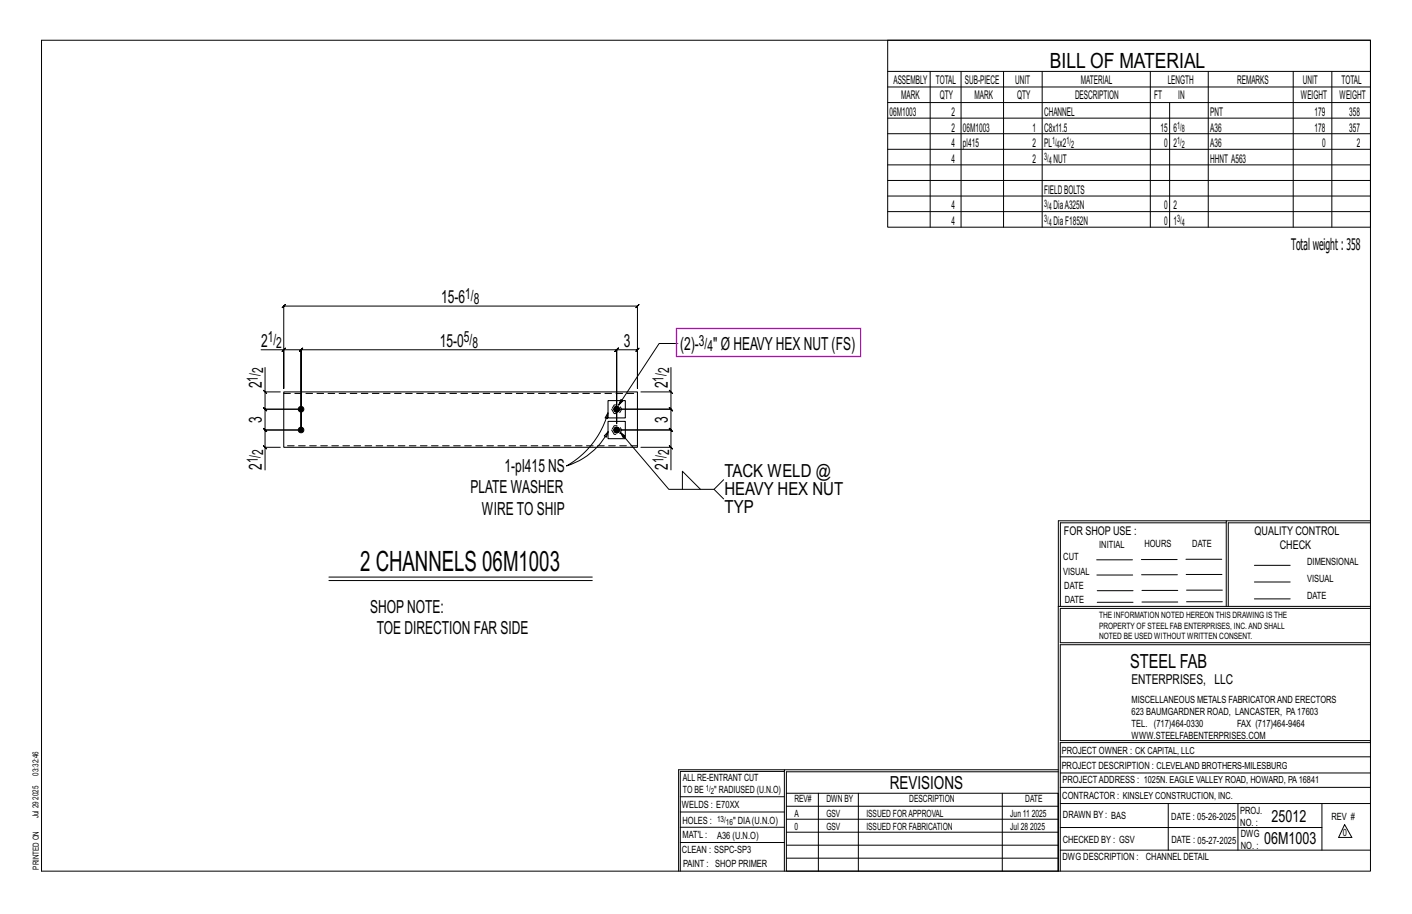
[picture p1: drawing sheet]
<svg xmlns="http://www.w3.org/2000/svg" width="432mm" height="279mm" viewBox="0 0 432 279" stroke-linecap="round" stroke-linejoin="round" font-family="sans-serif">
<defs><g id="words">
<text font-size="8.6" x="110.1" y="174.4">2 CHANNELS 06M1003</text>
<text font-size="6.4" x="321.1" y="20.7">BILL OF MATERIAL</text>
<text font-size="5.9" x="345.6" y="204.1">STEEL FAB</text>
<g font-size="5.5">
<text x="134.9" y="92.6">15-6</text>
<text x="79.8" y="105.9">2</text>
<text x="134.5" y="105.9">15-0</text>
<text x="190.7" y="105.9">3</text>
<text x="208" y="107">(2)-</text>
<text x="218.1" y="107">&quot; Ø HEAVYHEX NUT (FS)</text>
<text x="80.1" y="118.7" transform="rotate(-90 80.1 118.7)">2</text>
<text x="204.2" y="118.7" transform="rotate(-90 204.2 118.7)">2</text>
<text x="80.1" y="129.4" transform="rotate(-90 80.1 129.4)">3</text>
<text x="204.2" y="129.5" transform="rotate(-90 204.2 129.5)">3</text>
<text x="80.1" y="143.7" transform="rotate(-90 80.1 143.7)">2</text>
<text x="204.2" y="143.7" transform="rotate(-90 204.2 143.7)">2</text>
<text x="154.3" y="144.3">1-pl415 NS</text>
<text x="221.5" y="145.8">TACK WELD @</text>
<text x="143.9" y="150.9">PLATE WASHER</text>
<text x="221.5" y="151.4">HEAVY HEX NUT</text>
<text x="147.4" y="157.4">WIRETO SHIP</text>
<text x="221.5" y="156.9">TYP</text>
<text x="113.2" y="187.4">SHOPNOTE:</text>
<text x="115.2" y="193.9">TOE DIRECTION FAR SIDE</text>
<text x="272.2" y="241.1">REVISIONS</text>
</g>
<g font-size="5.1">
<text x="388.9" y="251.3">25012</text>
<text x="386.6" y="258.1">06M1003</text>
</g>
<text font-size="4.9" x="394.8" y="76.4">Totalweight : 358</text>
<g font-size="4.7">
<text x="142.3" y="91.3">1/</text>
<text x="144.9" y="93">8</text>
<text x="81.9" y="104.7">1/</text>
<text x="84.5" y="106.3">2</text>
<text x="141.8" y="104.7">5/</text>
<text x="144.5" y="106.3">8</text>
<text x="213.7" y="105.7">3/</text>
<text x="216.3" y="107.4">4</text>
<text x="78.8" y="116.7" transform="rotate(-90 78.8 116.7)">1/</text>
<text x="80.5" y="114.1" transform="rotate(-90 80.5 114.1)">2</text>
<text x="202.9" y="116.7" transform="rotate(-90 202.9 116.7)">1/</text>
<text x="204.6" y="114.1" transform="rotate(-90 204.6 114.1)">2</text>
<text x="78.8" y="141.6" transform="rotate(-90 78.8 141.6)">1/</text>
<text x="80.5" y="139" transform="rotate(-90 80.5 139)">2</text>
<text x="202.9" y="141.6" transform="rotate(-90 202.9 141.6)">1/</text>
<text x="204.6" y="139" transform="rotate(-90 204.6 139)">2</text>
</g>
<text font-size="4.2" x="346" y="209.1">ENTERPRISES, LLC</text>
<g font-size="3.7">
<text x="273.2" y="25.6">ASSEMBLY</text>
<text x="286.2" y="25.6">TOTAL</text>
<text x="295.1" y="25.6">SUB-PIECE</text>
<text x="310.4" y="25.6">UNIT</text>
<text x="330.5" y="25.6">MATERIAL</text>
<text x="357.1" y="25.6">LENGTH</text>
<text x="378.3" y="25.6">REMARKS</text>
<text x="398.4" y="25.6">UNIT</text>
<text x="410.2" y="25.6">TOTAL</text>
<text x="272.1" y="35.5">06M1003</text>
<text x="275.6" y="30.4">MARK</text>
<text x="287.4" y="30.4">QTY</text>
<text x="290.9" y="35.5">2</text>
<text x="298" y="30.4">MARK</text>
<text x="311" y="30.4">QTY</text>
<text x="319.3" y="35.5">CHANNEL</text>
<text x="328.7" y="30.4">DESCRIPTION</text>
<text x="353" y="30.4">FT</text>
<text x="360.3" y="30.4">IN</text>
<text x="370.1" y="35.5">PNT</text>
<text x="397.8" y="30.4">WEIGHT</text>
<text x="402" y="35.5">179</text>
<text x="409.6" y="30.4">WEIGHT</text>
<text x="412.6" y="35.5">358</text>
<text x="290.9" y="40.2">2</text>
<text x="294.5" y="40.2">06M1003</text>
<text x="315.8" y="40.2">1</text>
<text x="319.3" y="40.2">C8x11.5</text>
<text x="354.9" y="40.2">15</text>
<text x="358.9" y="40.2">6</text>
<text x="370.1" y="40.2">A36</text>
<text x="402" y="40.2">178</text>
<text x="412.6" y="40.2">357</text>
<text x="290.9" y="45">4</text>
<text x="294.5" y="45">pl415</text>
<text x="315.8" y="45">2</text>
<text x="319.3" y="45">PL x2</text>
<text x="356" y="45">0</text>
<text x="358.9" y="45">2</text>
<text x="370.1" y="45">A36</text>
<text x="404.3" y="45">0</text>
<text x="415" y="45">2</text>
<text x="290.9" y="49.7">4</text>
<text x="315.8" y="49.7">2</text>
<text x="322.2" y="49.7">NUT</text>
<text x="370.1" y="49.7">HHNT A563</text>
<text x="319.3" y="59.3">FIELDBOLTS</text>
<text x="290.9" y="64">4</text>
<text x="322.2" y="64">DiaA325N</text>
<text x="356" y="64">0</text>
<text x="358.9" y="64">2</text>
<text x="290.9" y="68.8">4</text>
<text x="322.2" y="68.8">DiaF1852N</text>
<text x="356" y="68.8">0</text>
<text x="358.9" y="68.8">1</text>
<text x="325.3" y="163.4">FOR SHOP USE :</text>
<text x="383.7" y="163.4">QUALITY CONTROL</text>
<text x="391.4" y="167.8">CHECK</text>
</g>
<g font-size="3.1">
<text x="360" y="39.4">1/</text>
<text x="361.4" y="40.5">8</text>
<text x="321.7" y="44.1">1/</text>
<text x="323.1" y="45.3">4</text>
<text x="326.1" y="44.1">1/</text>
<text x="327.5" y="45.3">2</text>
<text x="360" y="44.1">1/</text>
<text x="361.4" y="45.3">2</text>
<text x="319.3" y="48.9">3/</text>
<text x="320.7" y="50">4</text>
<text x="319.3" y="63.2">3/</text>
<text x="320.7" y="64.3">4</text>
<text x="319.3" y="68">3/</text>
<text x="320.7" y="69.1">4</text>
<text x="360" y="68">3/</text>
<text x="361.4" y="69.1">4</text>
<text x="336.2" y="167.4">INITIAL</text>
<text x="350" y="167.1">HOURS</text>
<text x="364.6" y="167.2">DATE</text>
<text x="325.2" y="171.3">CUT</text>
<text x="399.8" y="172.8">DIMENSIONAL</text>
<text x="325.1" y="175.8">VISUAL</text>
<text x="399.8" y="177.9">VISUAL</text>
<text x="325.5" y="180">DATE</text>
<text x="325.7" y="184.4">DATE</text>
<text x="399.8" y="183.1">DATE</text>
<text x="346" y="215">MISCELLANEOUS METALS FABRICATORAND ERECTORS</text>
<text x="346" y="218.6">623 BAUMGARDNER ROAD, LANCASTER, PA17603</text>
<text x="346" y="225.8">WWW.STEELFABENTERPRISES.COM</text>
<text x="346" y="222.2">TEL. (717)464-0330</text>
<text x="378.3" y="222.2">FAX (717)464-9464</text>
<text x="324.7" y="230.5">PROJECT OWNER : CK CAPITAL, LLC</text>
<text x="208.8" y="238.8">ALL RE-ENTRANT CUT</text>
<text x="324.7" y="235.1">PROJECT DESCRIPTION : CLEVELAND BROTHERS-MILESBURG</text>
<text x="324.9" y="239.5">PROJECTADDRESS : 1025N. EAGLE VALLEY ROAD, HOWARD, PA16841</text>
<text x="208.8" y="242.5">TO BE</text>
<text x="218.4" y="242.5">&quot; RADIUSED (U.N.O)</text>
<text x="242.9" y="245.3">REV#</text>
<text x="252.7" y="245.3">DWN BY</text>
<text x="278.1" y="245.3">DESCRIPTION</text>
<text x="313.5" y="245.3">DATE</text>
<text x="324.9" y="244.2">CONTRACTOR : KINSLEY CONSTRUCTION, INC.</text>
<text x="208.5" y="247">WELDS : E70XX</text>
<text x="208.7" y="251.7">HOLES :</text>
<text x="224.2" y="251.8">&quot; DIA(U.N.O)</text>
<text x="242.9" y="249.9">A</text>
<text x="252.7" y="249.9">GSV</text>
<text x="264.9" y="249.9">ISSUED FORAPPROVAL</text>
<text x="309" y="249.9">Jun 11</text>
<text x="315.5" y="249.9">2025</text>
<text x="325.1" y="250">DRAWN BY : BAS</text>
<text x="358.2" y="250.5">DATE : 05-26-2025</text>
<text x="379.3" y="248.9">PROJ.</text>
<text x="407.2" y="250.5">REV #</text>
<text x="208.7" y="256.3">MAT'L :</text>
<text x="219.3" y="256.4">A36 (U.N.O)</text>
<text x="242.9" y="253.8">0</text>
<text x="252.7" y="253.8">GSV</text>
<text x="264.9" y="253.8">ISSUED FOR FABRICATION</text>
<text x="309" y="253.8">Jul 28</text>
<text x="315" y="253.8">2025</text>
<text x="325" y="257.6">CHECKED BY : GSV</text>
<text x="358.3" y="257.7">DATE : 05-27-2025</text>
<text x="379.3" y="252.5">NO. :</text>
<text x="379.5" y="255.9">DWG</text>
<text x="410.6" y="255.5">0</text>
<text x="208.6" y="260.7">CLEAN : SSPC-SP3</text>
<text x="324.9" y="262.9">DWG DESCRIPTION :</text>
<text x="350.4" y="263">CHANNEL DETAIL</text>
<text x="379.5" y="259.5">NO. :</text>
<text x="208.9" y="265">PAINT : SHOP PRIMER</text>
</g>
<g font-size="2.7">
<text x="336.1" y="189">THE INFORMATION NOTED HEREON THIS DRAWING IS THE</text>
<text x="336.1" y="195.4">NOTED BE USED WITHOUT WRITTEN CONSENT.</text>
<text x="336.1" y="192.2">PROPERTY OF STEEL FAB ENTERPRISES, INC.AND SHALL</text>
</g>
<g font-size="2.6">
<text x="215.9" y="241.8">1/</text>
<text x="217.4" y="242.7">2</text>
<text x="219.3" y="251.1">13/</text>
<text x="222" y="252.1">16</text>
</g>
<g font-size="2.5">
<text x="11.7" y="237.1" transform="rotate(-90 11.7 237.1)">03:32:46</text>
<text x="11.8" y="244.4" transform="rotate(-90 11.8 244.4)">2025</text>
<text x="11.8" y="250.1" transform="rotate(-90 11.8 250.1)">Jul 29</text>
<text x="11.9" y="265.8" transform="rotate(-90 11.9 265.8)">PRINTED ON</text>
</g>
</g></defs>
<g fill="none" stroke="#000" stroke-width=".31">
<path d="M12.7 12.3h406.4v254h-406.4zM271.5 12.3h147.6v57.2h-147.6zM271.5 21.8h147.6M271.5 26.6h147.6M271.5 31.4h147.6M271.5 36.1h147.6M284.5 21.8v47.7M293.9 21.8v47.7M306.9 21.8v47.7M318.7 21.8v47.7M351.8 21.8v47.7M357.7 31.4v38.1"/>
<path d="M369.5 21.8v47.7M395.5 21.8v47.7M407.3 21.8v47.7M271.5 40.9h147.6M271.5 45.6h147.6M271.5 50.4h147.6M271.5 55.2h147.6M271.5 59.9h147.6M271.5 64.7h147.6M79.8 106.9h7v11.8v-25.1l-.5 .5 1-1-.5 .5h108.1l-.5 .5 1-1-.5 .5v25.1v-11.8l.5-.5-1 1 .5-.5h-6.3l.5-.5-1 1 .5-.5v22.6v-22.6l.5-.5-1 1 .5-.5h-96.5l.5-.5-1 1 .5-.5v24.5v-24.5l.5-.5-1 1 .5-.5h-5.3M80.6 119.3l1 1zM81.1 119.8v5.3l-.5-.5 1 1-.5-.5h11h-11l-.5-.5 1 1-.5-.5v6.3l-.5-.5 1 1-.5-.5h11h-11l-.5-.5 1 1-.5-.5v5.3"/>
<path d="M81.1 112.3v7.5h4.6M86.8 106.9l-.5 .5 1-1zM204.7 119.3l1 1zM205.2 119.8v5.3l-.5-.5 1 1-.5-.5h-16.6h16.6l-.5-.5 1 1-.5-.5v6.3l-.5-.5 1 1-.5-.5h-16.6h16.6l-.5-.5 1 1-.5-.5v5.3M205.2 112.3v7.5h-9.2M207.3 105h-5.7l-12.4 18.8 .6-1.6 .7 .4-1.3 1.2M80.6 136.2l1 1zM85.7 136.7h-4.6v7M185.9 126.2l-.2 1.8-.7-.2zM185.9 126.2a26.8 26.8 0 0 1-12.6 16.2 21.5 21.5 0 0 0 12.7-10.5M186 131.9l-.6 1.7-.6-.3zM189.7 132.2l.9 1.5 .5-.4-1.4-1.1 14.8 17.4h13.9l2.9-2.9"/>
<path d="M196 136.7h9.2v7M204.7 136.2l1 1zM208.7 149.6v-5.5l5.5 5.5M218.4 149.6l2.9 2.9M375 159.8h-50.7v25.6M375 159.2h-51.3l-.1 107.1M419.1 159.2h-44.1v26.2M419.1 159.8h-43.5v25.6M100.6 176.4h80.5M100.6 177.5h80.5M335.4 171.1h10.9M335.4 175.8h11"/>
<path d="M349 171h11M349.1 175.7h11M362.7 171h10.9M362.7 175.6h11M383.6 172.8h11M383.6 177.9h11M323.7 185.4h95.4M335.5 184.1h11M335.5 180.6h11M349.2 184h11M349.2 180.5h11M362.9 180.4h10.9"/>
<path d="M362.9 184h10.9M383.6 183.1h11M419.1 186h-94.9v10.5h94.9M419.1 197.1h-94.9v29.3h94.9v.6h-94.9v39.3M239.9 235.8h-31.9v30.5M239.9 235.3h-32.4v31M323.6 235.3h-83.7v31M323.6 235.9h-83.1v6.6M324.2 236.3h94.9M324.2 231.4h94.9M208 252.9h31.9M208 257.5h31.9"/>
<path d="M208 243.6h31.9M208 248.2h31.9M240.5 242.5h83.1v23.8h-83.1zM240.5 258.4h83.1M240.5 254.4h83.1M240.5 250.4h83.1M240.5 246.5h83.1M250.3 242.5v23.8M262.5 242.5v23.8M306.5 242.5v23.8M324.2 253h80.1M324.2 245.6h94.9"/>
<path d="M324.2 259.9h94.9M324.2 240.7h94.9M357.3 245.6v14.3M378.6 245.6v14.3M404.3 245.6v14.3M411.2 252.1l2.2 3.9h-4zM240.5 262.3h83.1"/>
</g>
<g fill="#000" stroke="#000" stroke-width=".31">
<circle cx="92.1" cy="131.4" r=".86"/>
<circle cx="92.1" cy="125.1" r=".86"/>
<circle cx="188.6" cy="131.5" r=".86"/>
<circle cx="188.6" cy="125.1" r=".86"/>
</g>
<path d="M86.8 119.8h108.1v16.9h-108.1zM185.9 122.5h5.3v5.3h-5.3zM185.9 128.8h5.3v5.3h-5.3z" fill="none" stroke="#000" stroke-width=".32"/>
<path d="M206.9 100.4h56.3v8.6h-56.3z" fill="none" stroke="#f0f" stroke-width=".5"/>
<g fill="none" stroke="#000" stroke-width=".31" stroke-dasharray="2 1.4">
<path d="M86.8 120.3h108.1M187.8 123.8h1.5l.8 1.3-.8 1.3h-1.5l-.7-1.3zM187.8 130.1h1.5l.8 1.4-.8 1.3h-1.5l-.7-1.3zM194.9 136.3h-108.1"/>
<circle cx="188.6" cy="131.5" r=".86"/>
<circle cx="188.6" cy="125.1" r=".86"/>
<circle cx="188.6" cy="131.4" r=".86"/>
</g>
<use href="#words"/>
</svg>
